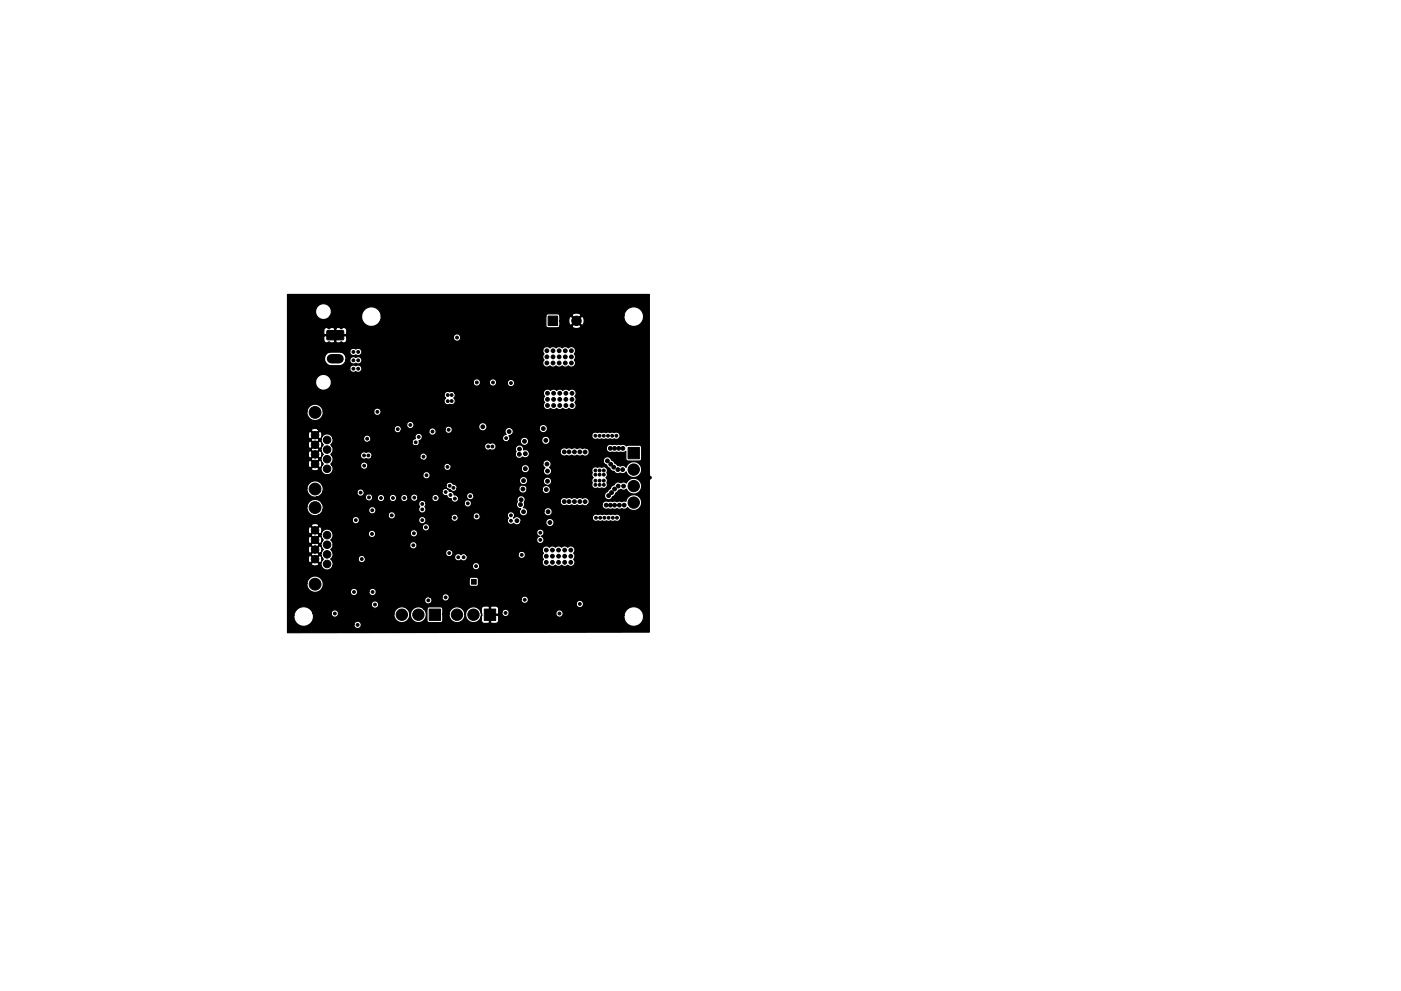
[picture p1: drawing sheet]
<svg xmlns="http://www.w3.org/2000/svg" width="297mm" height="210mm" viewBox="0 0 297 210" stroke-linecap="round" stroke-linejoin="round" font-family="sans-serif">
<g fill="#000" stroke="#000" stroke-width=".21">
<path d="M69.4 70.2l3.3-.1 .2 .2v1.7l-.3 .1h-3.2l-.1-.2zM116.2 67.1h2v2h-2zM133.2 94.9h2.4v2.4h-2.4zM91 129.2h2.4v2.4h-2.4zM100 122.9h1v1h-1zM102.7 129.2h2.4v2.4h-2.4z"/>
<circle cx="67.1" cy="72.8" r=".3"/>
<circle cx="67.1" cy="71.1" r=".3"/>
<circle cx="67.1" cy="69.5" r=".3"/>
<circle cx="68.5" cy="72.8" r=".3"/>
<circle cx="68.5" cy="71.1" r=".3"/>
<circle cx="68.5" cy="69.5" r=".3"/>
<circle cx="69.8" cy="72.8" r=".3"/>
<circle cx="69.8" cy="69.5" r=".3"/>
<circle cx="71.1" cy="72.8" r=".3"/>
<circle cx="71.1" cy="69.5" r=".3"/>
<circle cx="72.4" cy="72.8" r=".3"/>
<circle cx="72.4" cy="69.5" r=".3"/>
<circle cx="73.7" cy="72.8" r=".3"/>
<circle cx="73.7" cy="71.1" r=".3"/>
<circle cx="73.7" cy="69.5" r=".3"/>
<circle cx="74.9" cy="72.8" r=".3"/>
<circle cx="74.9" cy="71.1" r=".3"/>
<circle cx="74.9" cy="78.2" r=".3"/>
<circle cx="74.9" cy="69.5" r=".3"/>
<circle cx="74.9" cy="74.7" r=".3"/>
<circle cx="74.9" cy="76.4" r=".3"/>
<circle cx="75.9" cy="76.4" r=".3"/>
<circle cx="75.9" cy="78.2" r=".3"/>
<circle cx="75.9" cy="74.7" r=".3"/>
<circle cx="81.2" cy="71.5" r=".3"/>
<circle cx="87.1" cy="66" r=".3"/>
<circle cx="89.9" cy="75.1" r=".3"/>
<circle cx="93.2" cy="73.1" r=".3"/>
<circle cx="94.7" cy="75.6" r=".3"/>
<circle cx="96.1" cy="68.3" r=".3"/>
<circle cx="96.9" cy="71.6" r=".3"/>
<circle cx="99.1" cy="79.9" r=".3"/>
<circle cx="116" cy="74.4" r=".4"/>
<circle cx="116" cy="75.7" r=".4"/>
<circle cx="116" cy="77" r=".4"/>
<circle cx="117.3" cy="74.4" r=".4"/>
<circle cx="117.3" cy="77" r=".4"/>
<circle cx="117.3" cy="75.7" r=".4"/>
<circle cx="118.6" cy="74.4" r=".4"/>
<circle cx="118.6" cy="77" r=".4"/>
<circle cx="118.6" cy="75.7" r=".4"/>
<circle cx="119.9" cy="74.4" r=".4"/>
<circle cx="119.9" cy="77" r=".4"/>
<circle cx="119.9" cy="75.7" r=".4"/>
<circle cx="121.2" cy="74.4" r=".4"/>
<circle cx="121.2" cy="75.7" r=".4"/>
<circle cx="121.2" cy="77" r=".4"/>
<circle cx="122.2" cy="68.1" r="1"/>
<circle cx="66.8" cy="98.4" r=".8"/>
<circle cx="66.8" cy="94.4" r=".8"/>
<circle cx="66.8" cy="96.4" r=".8"/>
<circle cx="66.8" cy="92.3" r=".8"/>
<circle cx="66.8" cy="87.5" r="1.25"/>
<circle cx="69.3" cy="99.5" r=".8"/>
<circle cx="69.3" cy="95.4" r=".8"/>
<circle cx="69.3" cy="93.3" r=".8"/>
<circle cx="69.3" cy="97.4" r=".8"/>
<circle cx="73.9" cy="85.2" r=".3"/>
<circle cx="75.6" cy="91.3" r=".3"/>
<circle cx="77.2" cy="96.6" r=".3"/>
<circle cx="77.2" cy="98.8" r=".3"/>
<circle cx="77.9" cy="93.1" r=".3"/>
<circle cx="78.1" cy="96.6" r=".3"/>
<circle cx="78.7" cy="98.8" r=".3"/>
<circle cx="79.4" cy="91.3" r=".3"/>
<circle cx="80" cy="87.4" r=".3"/>
<circle cx="83.1" cy="93.2" r=".3"/>
<circle cx="84.3" cy="91.1" r=".3"/>
<circle cx="87" cy="90.2" r=".3"/>
<circle cx="87.3" cy="96" r=".3"/>
<circle cx="88.1" cy="93.8" r=".3"/>
<circle cx="88.4" cy="88.5" r=".3"/>
<circle cx="88.8" cy="92.7" r=".3"/>
<circle cx="89.2" cy="83.8" r=".3"/>
<circle cx="89.5" cy="97.9" r=".3"/>
<circle cx="89.8" cy="96.9" r=".3"/>
<circle cx="90.4" cy="99.6" r=".3"/>
<circle cx="91.7" cy="91.6" r=".3"/>
<circle cx="94.9" cy="99.1" r=".3"/>
<circle cx="94.9" cy="85.1" r=".3"/>
<circle cx="94.9" cy="83.8" r=".3"/>
<circle cx="95" cy="89" r=".3"/>
<circle cx="95.1" cy="91.2" r=".3"/>
<circle cx="95.6" cy="96.4" r=".3"/>
<circle cx="95.8" cy="85.1" r=".3"/>
<circle cx="95.8" cy="83.8" r=".3"/>
<circle cx="96.9" cy="96.7" r=".3"/>
<circle cx="99.1" cy="82.2" r=".3"/>
<circle cx="101.1" cy="81.1" r=".3"/>
<circle cx="102.4" cy="90.5" r=".4"/>
<circle cx="103.3" cy="99.9" r=".3"/>
<circle cx="103.5" cy="94.7" r=".3"/>
<circle cx="104.3" cy="99.9" r=".3"/>
<circle cx="104.4" cy="94.7" r=".3"/>
<circle cx="104.5" cy="81.1" r=".3"/>
<circle cx="105.3" cy="99.9" r=".3"/>
<circle cx="105.7" cy="90.8" r=".4"/>
<circle cx="107.3" cy="93" r=".3"/>
<circle cx="107.7" cy="86.2" r=".3"/>
<circle cx="107.9" cy="91.6" r=".4"/>
<circle cx="108.3" cy="81.3" r=".3"/>
<circle cx="110.1" cy="96.4" r=".4"/>
<circle cx="110.1" cy="95.3" r=".4"/>
<circle cx="111.2" cy="93.6" r=".4"/>
<circle cx="111.4" cy="99.4" r=".4"/>
<circle cx="111.4" cy="96.3" r=".4"/>
<circle cx="111.5" cy="86.2" r=".3"/>
<circle cx="112.3" cy="82.9" r=".3"/>
<circle cx="112.3" cy="81.1" r=".3"/>
<circle cx="114.3" cy="96" r=".4"/>
<circle cx="115.2" cy="90.9" r=".4"/>
<circle cx="115.3" cy="96" r=".4"/>
<circle cx="115.7" cy="93.4" r=".4"/>
<circle cx="116" cy="98.5" r=".4"/>
<circle cx="116.1" cy="99.9" r=".4"/>
<circle cx="116.1" cy="83.4" r=".4"/>
<circle cx="116.1" cy="84.7" r=".4"/>
<circle cx="116.1" cy="86" r=".4"/>
<circle cx="116.2" cy="96" r=".4"/>
<circle cx="117.1" cy="96" r=".4"/>
<circle cx="117.4" cy="83.4" r=".4"/>
<circle cx="117.4" cy="86" r=".4"/>
<circle cx="117.4" cy="84.7" r=".4"/>
<circle cx="118.7" cy="83.4" r=".4"/>
<circle cx="118.7" cy="86" r=".4"/>
<circle cx="118.7" cy="84.7" r=".4"/>
<circle cx="119.6" cy="95.9" r=".4"/>
<circle cx="120" cy="83.4" r=".4"/>
<circle cx="120" cy="84.7" r=".4"/>
<circle cx="120" cy="86" r=".4"/>
<circle cx="120.6" cy="95.9" r=".4"/>
<circle cx="121.3" cy="83.4" r=".4"/>
<circle cx="121.3" cy="86" r=".4"/>
<circle cx="121.3" cy="84.7" r=".4"/>
<circle cx="121.8" cy="95.9" r=".4"/>
<circle cx="122.9" cy="95.9" r=".4"/>
<circle cx="124.1" cy="95.9" r=".4"/>
<circle cx="124.1" cy="84.1" r=".4"/>
<circle cx="124.1" cy="85.4" r=".4"/>
<circle cx="125.4" cy="84.1" r=".4"/>
<circle cx="125.4" cy="85.4" r=".4"/>
<circle cx="126.2" cy="92.5" r=".3"/>
<circle cx="126.2" cy="99.8" r=".3"/>
<circle cx="126.7" cy="84.1" r=".4"/>
<circle cx="126.7" cy="85.4" r=".4"/>
<circle cx="127.1" cy="92.5" r=".3"/>
<circle cx="127.1" cy="99.8" r=".3"/>
<circle cx="128" cy="84.1" r=".4"/>
<circle cx="128" cy="85.4" r=".4"/>
<circle cx="128" cy="99.8" r=".3"/>
<circle cx="128" cy="92.5" r=".3"/>
<circle cx="128.8" cy="97.8" r=".4"/>
<circle cx="128.9" cy="92.5" r=".3"/>
<circle cx="129.3" cy="84.1" r=".4"/>
<circle cx="129.3" cy="85.4" r=".4"/>
<circle cx="129.4" cy="95.1" r=".4"/>
<circle cx="129.5" cy="98.5" r=".4"/>
<circle cx="129.8" cy="92.5" r=".3"/>
<circle cx="130.1" cy="99.1" r=".4"/>
<circle cx="130.3" cy="95.1" r=".4"/>
<circle cx="130.7" cy="92.5" r=".3"/>
<circle cx="131" cy="99.6" r=".4"/>
<circle cx="131.2" cy="95.1" r=".4"/>
<circle cx="132" cy="99.6" r=".4"/>
<circle cx="132.1" cy="95.1" r=".4"/>
<circle cx="134.4" cy="99.6" r="1.2"/>
<circle cx="136.9" cy="92.8" r=".3"/>
<circle cx="66.8" cy="118.6" r=".8"/>
<circle cx="66.8" cy="114.6" r=".8"/>
<circle cx="66.8" cy="112.5" r=".8"/>
<circle cx="66.8" cy="116.6" r=".8"/>
<circle cx="66.8" cy="103.8" r="1.25"/>
<circle cx="66.8" cy="107.7" r="1.25"/>
<circle cx="69.3" cy="119.7" r=".8"/>
<circle cx="69.3" cy="115.6" r=".8"/>
<circle cx="69.3" cy="113.5" r=".8"/>
<circle cx="69.3" cy="117.6" r=".8"/>
<circle cx="75.4" cy="110.4" r=".3"/>
<circle cx="76.5" cy="104.5" r=".3"/>
<circle cx="76.7" cy="118.6" r=".3"/>
<circle cx="76.8" cy="108.1" r=".3"/>
<circle cx="78.2" cy="105.5" r=".3"/>
<circle cx="78.2" cy="104.5" r=".3"/>
<circle cx="78.9" cy="113.3" r=".3"/>
<circle cx="78.9" cy="108.3" r=".3"/>
<circle cx="80.8" cy="105.7" r=".3"/>
<circle cx="82" cy="105.7" r=".3"/>
<circle cx="83.1" cy="109.3" r=".3"/>
<circle cx="83.3" cy="105.7" r=".3"/>
<circle cx="83.4" cy="115.7" r=".3"/>
<circle cx="83.4" cy="111.9" r=".3"/>
<circle cx="83.8" cy="108.1" r=".3"/>
<circle cx="85.7" cy="105.7" r=".3"/>
<circle cx="87.6" cy="115.7" r=".3"/>
<circle cx="87.8" cy="113.2" r=".3"/>
<circle cx="87.8" cy="105.6" r=".3"/>
<circle cx="89.5" cy="106.9" r=".3"/>
<circle cx="89.5" cy="108.1" r=".3"/>
<circle cx="89.5" cy="110.4" r=".3"/>
<circle cx="89.7" cy="103.9" r=".3"/>
<circle cx="90.3" cy="111.9" r=".3"/>
<circle cx="90.4" cy="100.8" r=".3"/>
<circle cx="92.3" cy="105.7" r=".3"/>
<circle cx="94.5" cy="101.7" r=".3"/>
<circle cx="94.5" cy="104.4" r=".3"/>
<circle cx="94.6" cy="111.9" r=".3"/>
<circle cx="94.6" cy="110.6" r=".3"/>
<circle cx="95.3" cy="117.3" r=".3"/>
<circle cx="95.3" cy="103.1" r=".3"/>
<circle cx="95.5" cy="105" r=".3"/>
<circle cx="96.1" cy="103.5" r=".3"/>
<circle cx="96.4" cy="109.8" r=".3"/>
<circle cx="96.4" cy="105.8" r=".3"/>
<circle cx="96.5" cy="116.7" r=".3"/>
<circle cx="96.8" cy="111.6" r=".3"/>
<circle cx="96.8" cy="108.3" r=".3"/>
<circle cx="97.2" cy="118.2" r=".3"/>
<circle cx="98.3" cy="118.2" r=".3"/>
<circle cx="99.2" cy="106.8" r=".3"/>
<circle cx="99.2" cy="117.3" r=".3"/>
<circle cx="99.7" cy="105.3" r=".3"/>
<circle cx="101.1" cy="109.5" r=".3"/>
<circle cx="103.3" cy="100.9" r=".3"/>
<circle cx="103.3" cy="101.9" r=".3"/>
<circle cx="103.5" cy="111.1" r=".3"/>
<circle cx="104.3" cy="100.9" r=".3"/>
<circle cx="104.3" cy="101.9" r=".3"/>
<circle cx="105.3" cy="100.9" r=".3"/>
<circle cx="105.3" cy="101.9" r=".3"/>
<circle cx="108.3" cy="109.3" r=".3"/>
<circle cx="108.3" cy="110.5" r=".3"/>
<circle cx="109.6" cy="110.5" r=".4"/>
<circle cx="110.4" cy="107.1" r=".4"/>
<circle cx="110.5" cy="106" r=".4"/>
<circle cx="110.6" cy="117.7" r=".3"/>
<circle cx="110.7" cy="116.6" r=".4"/>
<circle cx="110.9" cy="103.8" r=".4"/>
<circle cx="111" cy="108.6" r=".4"/>
<circle cx="111" cy="102" r=".4"/>
<circle cx="114.4" cy="106.4" r=".4"/>
<circle cx="114.6" cy="114.5" r=".3"/>
<circle cx="114.6" cy="113" r=".3"/>
<circle cx="115.3" cy="106.4" r=".4"/>
<circle cx="115.8" cy="116.7" r=".4"/>
<circle cx="115.8" cy="118" r=".4"/>
<circle cx="115.8" cy="103.9" r=".4"/>
<circle cx="115.8" cy="119.3" r=".4"/>
<circle cx="116.1" cy="102.1" r=".4"/>
<circle cx="116.2" cy="108.6" r=".4"/>
<circle cx="116.2" cy="106.4" r=".4"/>
<circle cx="116.6" cy="110.9" r=".4"/>
<circle cx="117.1" cy="106.4" r=".4"/>
<circle cx="117.1" cy="116.7" r=".4"/>
<circle cx="117.1" cy="119.3" r=".4"/>
<circle cx="117.1" cy="118" r=".4"/>
<circle cx="118.4" cy="116.7" r=".4"/>
<circle cx="118.4" cy="119.3" r=".4"/>
<circle cx="118.4" cy="118" r=".4"/>
<circle cx="119.6" cy="106.4" r=".4"/>
<circle cx="119.7" cy="116.7" r=".4"/>
<circle cx="119.7" cy="118" r=".4"/>
<circle cx="119.7" cy="119.3" r=".4"/>
<circle cx="120.6" cy="106.4" r=".4"/>
<circle cx="121" cy="116.7" r=".4"/>
<circle cx="121" cy="119.3" r=".4"/>
<circle cx="121" cy="118" r=".4"/>
<circle cx="121.8" cy="106.4" r=".4"/>
<circle cx="122.9" cy="106.4" r=".4"/>
<circle cx="124.1" cy="106.4" r=".4"/>
<circle cx="124.3" cy="117.5" r=".4"/>
<circle cx="124.3" cy="118.8" r=".4"/>
<circle cx="125.6" cy="117.5" r=".4"/>
<circle cx="125.6" cy="118.8" r=".4"/>
<circle cx="126.2" cy="102" r=".3"/>
<circle cx="126.2" cy="100.7" r=".3"/>
<circle cx="126.2" cy="102.9" r=".3"/>
<circle cx="126.4" cy="109.8" r=".3"/>
<circle cx="126.9" cy="117.5" r=".4"/>
<circle cx="126.9" cy="118.8" r=".4"/>
<circle cx="127.1" cy="102.9" r=".3"/>
<circle cx="127.1" cy="102" r=".3"/>
<circle cx="127.1" cy="100.7" r=".3"/>
<circle cx="127.3" cy="109.8" r=".3"/>
<circle cx="128" cy="100.7" r=".3"/>
<circle cx="128" cy="102" r=".3"/>
<circle cx="128" cy="102.9" r=".3"/>
<circle cx="128.1" cy="109.8" r=".3"/>
<circle cx="128.2" cy="118.8" r=".4"/>
<circle cx="128.2" cy="117.5" r=".4"/>
<circle cx="128.5" cy="107.2" r=".4"/>
<circle cx="129" cy="105.2" r=".4"/>
<circle cx="129" cy="109.8" r=".3"/>
<circle cx="129.4" cy="107.2" r=".4"/>
<circle cx="129.5" cy="117.5" r=".4"/>
<circle cx="129.5" cy="118.8" r=".4"/>
<circle cx="129.7" cy="104.5" r=".4"/>
<circle cx="129.9" cy="109.8" r=".3"/>
<circle cx="130.3" cy="103.8" r=".4"/>
<circle cx="130.3" cy="107.2" r=".4"/>
<circle cx="130.8" cy="109.8" r=".3"/>
<circle cx="131.1" cy="103.1" r=".4"/>
<circle cx="131.3" cy="107.2" r=".4"/>
<circle cx="132.2" cy="103.1" r=".4"/>
<circle cx="132.3" cy="107.2" r=".4"/>
<circle cx="134.4" cy="103.1" r="1.2"/>
<circle cx="134.4" cy="106.6" r="1.2"/>
<circle cx="136.3" cy="110.1" r=".3"/>
<circle cx="137" cy="101.3" r=".3"/>
<circle cx="137.8" cy="101.3" r=".3"/>
<circle cx="66.8" cy="123.9" r="1.25"/>
<circle cx="71" cy="130.2" r=".3"/>
<circle cx="73.8" cy="126.7" r=".3"/>
<circle cx="75.1" cy="125.6" r=".3"/>
<circle cx="75.8" cy="132.6" r=".3"/>
<circle cx="77.1" cy="125.5" r=".3"/>
<circle cx="79" cy="125.6" r=".3"/>
<circle cx="79.5" cy="128.3" r=".3"/>
<circle cx="80.9" cy="125.6" r=".3"/>
<circle cx="85.2" cy="130.4" r="1.2"/>
<circle cx="86.4" cy="126.1" r=".3"/>
<circle cx="88.7" cy="130.4" r="1.2"/>
<circle cx="90.8" cy="127.4" r=".3"/>
<circle cx="90.8" cy="125.7" r=".3"/>
<circle cx="94.5" cy="126.8" r=".3"/>
<circle cx="94.7" cy="124.5" r=".3"/>
<circle cx="96.9" cy="130.4" r="1.2"/>
<circle cx="100.4" cy="130.4" r="1.2"/>
<circle cx="100.9" cy="120.1" r=".3"/>
<circle cx="103.3" cy="122.2" r=".3"/>
<circle cx="106.8" cy="121.9" r=".3"/>
<circle cx="107.2" cy="130" r=".3"/>
<circle cx="111.3" cy="127.2" r=".3"/>
<circle cx="115.3" cy="130" r=".3"/>
<circle cx="118.6" cy="130.2" r=".3"/>
<circle cx="122.9" cy="128.1" r=".3"/>
<circle cx="127.1" cy="130.2" r=".3"/>
</g>
<path d="M70.3 76.1h1.6" fill="none" stroke="#000" stroke-width="2"/>
<path d="M61 62.5h76.7v71.6l-76.7 .1v-3.6h1.3v.4a2.08 2.08 0 0 0 3.3 1.5h9.4v.2a.78 .78 0 0 0 1.2 .5 .78 .78 0 0 0 0-1.3 .78 .78 0 0 0-1.2 .6h-9.4l.4-.4 .4-.7 .1-.8-.2-.5h3.9a.78 .78 0 0 0 .7 .8 .78 .78 0 0 0 .9-.6h11.7v.3a1.69 1.69 0 0 0 1.9 1.5 1.69 1.69 0 0 0 1.5-1.8h.1v.3a1.68 1.68 0 0 0 2.4 1.3 1.68 1.68 0 0 0 .5-2.7h.6v2.5l.4 .4h2.7l.3-.4v-1.4h1.3v.3a1.69 1.69 0 0 0 1.9 1.5 1.69 1.69 0 0 0 1.5-1.8h.1v.3a1.68 1.68 0 0 0 1.7 1.5 1.68 1.68 0 0 0 1.7-1.5h.1l-.1 .1v1l.2 .5 1.3 .1 .2-.2v-1.5h.2v1.5l.2 .2h.9a.64 .64 0 0 0 .6-.7v-.9l-.1-.1h-1.9l.1-1.9h.2v1.6h1.6l.1-.3h.7a.78 .78 0 0 0 .7 .8 .78 .78 0 0 0 .9-.7h9.8v.1a.78 .78 0 0 0 .6 .7 .78 .78 0 0 0 .9-.3h13v.4a2.09 2.09 0 0 0 3.2 1.6 2.09 2.09 0 0 0 0-3.6 2.09 2.09 0 0 0-3.2 1.6l-13-.1a.78 .78 0 0 0-.5-1.1 .78 .78 0 0 0-1 .7h-9.8v-.1a.78 .78 0 0 0-.8-.7 .78 .78 0 0 0-.8 .7h-.7v-.8a.64 .64 0 0 0-.6-.6h-.9l-.2 .1-.4-.1-1.3 .1-.2 .4v1l.1 .2h-.1a1.68 1.68 0 0 0-1.7-1.6 1.68 1.68 0 0 0-1.7 1.6h-.1l-.1-.4a1.69 1.69 0 0 0-1.8-1.2 1.69 1.69 0 0 0-1.5 1.6h-1.3v-1.2l-.4-.3h-2.6l-.2 .1-.2 .3h-.6a1.68 1.68 0 0 0-1.8-.4 1.68 1.68 0 0 0-1.1 1.5h-.1l-.1-.4a1.69 1.69 0 0 0-1.8-1.2 1.69 1.69 0 0 0-1.5 1.6l-11.7-.1a.78 .78 0 0 0-.7-.8 .78 .78 0 0 0-.9 .7h-3.9l-.1-.3a2.09 2.09 0 0 0-2.2-1 2.09 2.09 0 0 0-1.7 1.8h-1.3v-2.4h17.7v.1a.78 .78 0 0 0 1.2 .6 .78 .78 0 0 0 0-1.3 .78 .78 0 0 0-1.2 .6h-17.7v-.9h29v.2a.78 .78 0 0 0 1.2 .6h31v.1a.78 .78 0 0 0 1.1 .6 .78 .78 0 0 0 0-1.3 .78 .78 0 0 0-1.1 .6h-31l.1-.1a.78 .78 0 0 0-.2-1.3h2.6v.1a.78 .78 0 0 0 .6 .7 .78 .78 0 0 0 .8-.3h15.4v.1a.78 .78 0 0 0 1.2 .6 .78 .78 0 0 0 0-1.3 .78 .78 0 0 0-1.2 .6l-15.3-.1a.78 .78 0 0 0-.5-1.1 .78 .78 0 0 0-1 .7l-2.7-.1a.78 .78 0 0 0-1 .7h-29v-3.5h4.1v.3a1.73 1.73 0 0 0 2.4 1.4h6.8v.2a.78 .78 0 0 0 .8 .7 .78 .78 0 0 0 .7-.9h2.4v.2a.78 .78 0 0 0 1.2 .6 .78 .78 0 0 0 0-1.4 .78 .78 0 0 0-1.2 .6h-2.4v-.1a.78 .78 0 0 0-.8-.6 .78 .78 0 0 0-.7 .7h-6.8h.1a1.73 1.73 0 0 0 .6-2.6h31.3v1.1l.3 .4h1.3l.3-.2v-.3v-1.1l-.4-.3h-1.2l-.3 .4h-31.3a1.73 1.73 0 0 0-1.9-.6 1.73 1.73 0 0 0-1.2 1.5h-4.1v-4.2h5l.1 .3 .8 .2 .6-.2 .1-.3-.8-.8-.8 .8h-5v-.9h4.4a.63 .63 0 0 0 .4 .7l.8-.8h.4l.8 .8h.2l.2-.8-.2-.7-.2-.1-.8 .8h-.4l-.8-.8a.78 .78 0 0 0-.4 .9h-4.4v-1.1h5l.1 .2 .7 .7 .5-.6a.33 .33 0 0 0 .2-.5l-.7-.6-.8 .8h-5v-.9h4.4a.63 .63 0 0 0 .4 .7l.8-.8h.4l.8 .8 .2-.1 .2-.8-.2-.6-.2-.1-.8 .8h-.4l-.8-.8a.78 .78 0 0 0-.4 .9h-4.4v-1.2h5l.1 .3 .7 .6 .5-.5a.33 .33 0 0 0 .2-.5l-.7-.7-.8 .8h-5v-.9h4.4a.63 .63 0 0 0 .4 .8l.8-.8h.4l.8 .8 .2-.1 .2-.8-.2-.7-.2-.1-.8 .9h-.4l-.8-.9a.78 .78 0 0 0-.4 .9h-4.4v-1.1h5l.1 .3 .7 .6 .7-.6 .1-.4h.5v.5l.4 .7a1.28 1.28 0 0 0 .1 2 1.27 1.27 0 0 0 0 2 1.28 1.28 0 0 0 0 2.1 1.28 1.28 0 0 0 2-.7h29.6v.2a.78 .78 0 0 0 1.1 .6 .78 .78 0 0 0 0-1.3 .78 .78 0 0 0-1.1 .5h-29.6v-.7l-.5-.7 5.8-.1a.78 .78 0 0 0 1 .9 .78 .78 0 0 0 .4-1.2h19.1v.1a.78 .78 0 0 0 .5 .7 .78 .78 0 0 0 .8-.2 .78 .78 0 0 0 1.2 0 .78 .78 0 0 0-.1-1.2h11v.2a.78 .78 0 0 0 1.2 .6 .78 .78 0 0 0 0-1.3 .78 .78 0 0 0-1.2 .5h-11a1.03 1.03 0 0 0-1.1 0 .78 .78 0 0 0-1.3 .6l-19.1-.1a.78 .78 0 0 0-.8-.2 .78 .78 0 0 0-.6 .6h-5.7l.4-.5v-.7h23.9a.78 .78 0 0 0 .6 .8 .78 .78 0 0 0 .9-.5 .78 .78 0 0 0-.5-1h19.4l.3 .8a.87 .87 0 0 0 0 1.3 .88 .88 0 0 0 0 1.2 .88 .88 0 0 0 1.3 0 .87 .87 0 0 0 1.3 0 .87 .87 0 0 0 1.3 0 .87 .87 0 0 0 1.3 0 .88 .88 0 0 0 1.2 0 .88 .88 0 0 0 0-1.2 .87 .87 0 0 0 0-1.3 .88 .88 0 0 0 0-1.3 .88 .88 0 0 0-1.2 0 .87 .87 0 0 0-1.3 0 .87 .87 0 0 0-1.3 0 .87 .87 0 0 0-1.3 0 .88 .88 0 0 0-1-.2 .88 .88 0 0 0-.6 .7h-19.4a.78 .78 0 0 0-1 .7h-23.9l-.5-.7 .4-.4 .1-.6h16.3v.2a.78 .78 0 0 0 1.1 .6 .78 .78 0 0 0 0-1.4 .78 .78 0 0 0-1.1 .6h-16.3l-.1-.6-.4-.4 .5-.7v-.7h7.5v.2a.78 .78 0 0 0 .9 .6 .78 .78 0 0 0 .6-.9h7.4v.1a.78 .78 0 0 0 .9 .7 .78 .78 0 0 0 .6-1h25.3l.1 .5 .4 .4a.78 .78 0 0 0-.4 1.2 .78 .78 0 0 0 1.3 0 .78 .78 0 0 0-.5-1.2 .78 .78 0 0 0 .6-.9 .78 .78 0 0 0-.7-.7 .78 .78 0 0 0-.8 .7h-25.3a.78 .78 0 0 0-.8-.5 .78 .78 0 0 0-.7 .7h-7.4a.78 .78 0 0 0-.8-.6 .78 .78 0 0 0-.7 .7h-7.5a1.28 1.28 0 0 0-1.4-.9 1.28 1.28 0 0 0-1.1 1.1 1.44 1.44 0 0 1-1.3-.7l-.8 .8h-5v-.9h4.4a.63 .63 0 0 0 .4 .7l.8-.8h.4l.8 .8h.2l.2-.9-.1-.6h21.4v.2a.78 .78 0 0 0 1.2 .5 .78 .78 0 0 0 0-1.3 .78 .78 0 0 0-1.2 .6l-21.7-.1-.8 .8h-.4l-.8-.8a.78 .78 0 0 0-.4 .9h-4.4v-1.1h5l.8 .8 .8-.8-.1-.2-.8-.2-.6 .2-.1 .2h-5v-1.2h13.7a.78 .78 0 0 0 .7 .8 .78 .78 0 0 0 .8-.8h12.6v.1a.78 .78 0 0 0 1.1 .7 .78 .78 0 0 0 .1-1.3h5.6v.1a.78 .78 0 0 0 1 .7 .78 .78 0 0 0 .5-1.1h3.2v.1a.78 .78 0 0 0 .9 .7 .78 .78 0 0 0 .6-1h5.8l.2 .6a.78 .78 0 0 0 0 1.1 .78 .78 0 0 0 1.1 0 .88 .88 0 0 0 1.5-.2h5.3v.2a.88 .88 0 0 0 1.4 .6 .88 .88 0 0 0 0-1.5 .88 .88 0 0 0-1.4 .7h-5.3v-.6l-.3-.4h15.5a.85 .85 0 0 0 1.3 .7h3.4a.83 .83 0 0 0 1.3-.7 .83 .83 0 0 0-1.3-.6h-3.6a.78 .78 0 0 0-1.1 .6l-15.6-.1a1.03 1.03 0 0 0-1.1 .2 .78 .78 0 0 0-.2-1.3 .78 .78 0 0 0-1.1 .7l-5.9-.1a.78 .78 0 0 0-.8-.4 .78 .78 0 0 0-.6 .7h-3.2l-.1-.1a.78 .78 0 0 0-.8-.3 .78 .78 0 0 0-.6 .7h-5.6a.78 .78 0 0 0-1.2 .5h-12.6v-.2a.78 .78 0 0 0-.8-.5 .78 .78 0 0 0-.7 .7h-13.7v-2.8h4.1v.4a1.73 1.73 0 0 0 2.4 1.4h14.8v.1a.78 .78 0 0 0 1.2 .6 .78 .78 0 0 0 0-1.3 .78 .78 0 0 0-1.2 .6h-14.8l.6-.5 .4-.6h9.7a.78 .78 0 0 0 1 .8 .78 .78 0 0 0 .3-1.3 .78 .78 0 0 0-1.3 .3v.2h-9.7v-.7l-.2-.6h20.5l.1 .7a.78 .78 0 0 0 .1 1.1 .78 .78 0 0 0 1.1-.1 .78 .78 0 0 0 0-1.1l.2-.3v-.5h8.1v.2a.78 .78 0 0 0 .7 .7 .78 .78 0 0 0 .8-.6h9.6v.1a.88 .88 0 0 0 .9 .8 .88 .88 0 0 0 .3 1.5 .88 .88 0 0 0 1.2-.9h3.4v.2a.88 .88 0 0 0 1.4 .6 .88 .88 0 0 0 0-1.5 .88 .88 0 0 0-1.4 .7h-3.4l-.3-.6-.6-.2 .2-.6-.1-.5 .2-.3h7.5v.2a1 1 0 0 0 1.4 .7l.5 .1 .5-.2a.92 .92 0 0 0 1.2 0 .93 .93 0 0 0 1.1 0 .87 .87 0 0 0 1.2 0h2.9v.2a.93 .93 0 0 0 1.4 .7l1.4 .1 .4-.2 .4 .2a1.17 1.17 0 0 1 1.2-.1l.7-.3a1.68 1.68 0 0 0 2.6 0 1.68 1.68 0 0 0-.7-2.6 1.68 1.68 0 0 0-2.3 1.3l-.3-.1a1.17 1.17 0 0 1-1.2 0l-.4 .2-.4-.2-1.5 .1a.88 .88 0 0 0-1.3 .7h-2.9v-.1a.89 .89 0 0 0 0-1.2 .89 .89 0 0 0-1.2-.1 .92 .92 0 0 0-1.1 0 .92 .92 0 0 0-1.2 0l-.5-.2-.7 .1a.88 .88 0 0 0-1.2 .7h-7.5a.9 .9 0 0 0-.9-1.1 .9 .9 0 0 0-.7 1.3l-.2 .5h-9.6a.78 .78 0 0 0-.6-1 .78 .78 0 0 0-.9 .7h-8.1a.78 .78 0 0 0-.8-.5 .78 .78 0 0 0-.7 .7h-20.5l-.2-.3a1.74 1.74 0 0 0-1.8-.6 1.74 1.74 0 0 0-1.2 1.5h-4.1v-3.9h4.1v.3a1.72 1.72 0 0 0 2 1.6h10.4v.1a.78 .78 0 0 0 .7 .7 .78 .78 0 0 0 .8-.7h1v.1a.78 .78 0 0 0 .8 .7 .78 .78 0 0 0 .7-.8h1v.1a.78 .78 0 0 0 .9 .7 .78 .78 0 0 0 .7-.8h.8v.1a.78 .78 0 0 0 .9 .7 .78 .78 0 0 0 .7-.9h.6v.2a.78 .78 0 0 0 .8 .7 .78 .78 0 0 0 .7-.8h3v.1a.78 .78 0 0 0 1.1 .6 .78 .78 0 0 0 0-1.3 .78 .78 0 0 0-1.1 .6l-3-.1a.78 .78 0 0 0-.8-.7 .78 .78 0 0 0-.7 .7l-.6-.1a.78 .78 0 0 0-.9-.5 .78 .78 0 0 0-.7 .7h-.8v-.2a.78 .78 0 0 0-.9-.5 .78 .78 0 0 0-.7 .7h-1v-.2a.78 .78 0 0 0-.8-.5 .78 .78 0 0 0-.7 .7h-1v-.1a.78 .78 0 0 0-.8-.7 .78 .78 0 0 0-.7 .7h-10.4l.8-.4 .5-.7h7.3a.78 .78 0 0 0 .8 .9 .78 .78 0 0 0 .7-1h16.5v.2a.78 .78 0 0 0 1 .6 .77 .77 0 0 0 1 .7 .78 .78 0 0 0 1.1 .7 .78 .78 0 0 0 .2-1.3h1.9v.2a.78 .78 0 0 0 .9 .6 .78 .78 0 0 0 .6-.9h27.8v.1a.9 .9 0 0 0 .8 .8 .9 .9 0 0 0 .9-.6l.4-.3 .2-.5 .7-.6a.67 .67 0 0 1 .9 0l.7-.2 .1 .1a1.68 1.68 0 0 0 2.6 .5 1.68 1.68 0 0 0-.1-2.6 1.68 1.68 0 0 0-2.6 .7 .91 .91 0 0 0-1.2 0 .89 .89 0 0 0-1.4 .4 .92 .92 0 0 0-.8 .8l-1 .9-.2 .5h-27.8a.78 .78 0 0 0-.8-.6 .78 .78 0 0 0-.7 .7h-1.9l-.7-.3a.78 .78 0 0 0-1-.6 .78 .78 0 0 0-.8-.7 .78 .78 0 0 0-.8 .7h-16.5a.78 .78 0 0 0-.8-.6 .78 .78 0 0 0-.7 .7h-7.3l.1-.8-.1-.6h26.2v.1a.85 .85 0 0 0 .9 .8 .78 .78 0 0 0 .7 .4 .78 .78 0 0 0 .7-.6h13.1v.1a.88 .88 0 0 0 .9 .8 .88 .88 0 0 0 .8-.8h3.2v.2a.88 .88 0 0 0 1.4 .6 .88 .88 0 0 0 0-1.5 .88 .88 0 0 0-1.4 .7h-3.2v-.1a.88 .88 0 0 0-.8-.8 .88 .88 0 0 0-.9 .8l-13.1-.1a.82 .82 0 0 0-.9-.9 .78 .78 0 0 0-.8-.4 .78 .78 0 0 0-.6 .7l-26.3-.1a1.74 1.74 0 0 0-1.8-.8 1.74 1.74 0 0 0-1.4 1.5h-4.1v-1.7h49.1v.2a.88 .88 0 0 0 .9 .8 .88 .88 0 0 0 .9-.9h3.3v.2a.88 .88 0 0 0 1.3 .7 .88 .88 0 0 0 0-1.5 .88 .88 0 0 0-1.3 .6h-3.3v-.1a.88 .88 0 0 0-.9-.8 .88 .88 0 0 0-.9 .8h-49.1v-1.1h28.6v.1a.78 .78 0 0 0 1.2 .6 .78 .78 0 0 0 0-1.3 .78 .78 0 0 0-1.2 .6h-28.6v-1.4h5l.1 .3 .8 .2 .6-.2 .1-.3-.8-.8-.8 .8h-5v-.9h4.4a.63 .63 0 0 0 .4 .8l.8-.9h.4l.8 .9 .2-.1 .2-.8-.2-.7-.2-.1-.8 .8h-.4l-.8-.8a.78 .78 0 0 0-.4 .9h-4.4v-1.1h5l.1 .2 .7 .7 .5-.6a.33 .33 0 0 0 .2-.5l-.7-.6-.8 .8h-5v-.9h4.4a.63 .63 0 0 0 .4 .7l.8-.8h.4l.8 .8 .2-.1 .2-.8-.2-.6-.2-.1-.8 .8h-.4l-.8-.8a.78 .78 0 0 0-.4 .9h-4.4v-1.1h5l.1 .2 .7 .6 .5-.5a.33 .33 0 0 0 .2-.5l-.7-.7-.8 .9h-5v-1h4.4a.63 .63 0 0 0 .4 .8l.8-.8h.4l.8 .8 .2-.1 .2-.8-.2-.7h-.2l-.8 .8h-.4l-.8-.8a.78 .78 0 0 0-.4 .8h-4.4v-1.1h5l.1 .3 .7 .6 .7-.6 .1-.4h.5v.5l.4 .7a1.28 1.28 0 0 0 .1 2 1.27 1.27 0 0 0 0 2 1.28 1.28 0 0 0-.3 1.8 1.28 1.28 0 0 0 1.8 .3 1.28 1.28 0 0 0 .3-1.8h6v.2a.78 .78 0 0 0 .8 .7 .78 .78 0 0 0 .8-.6h16.1v.1a.78 .78 0 0 0 .7 .7 .78 .78 0 0 0 .8-.5h14.9v.2a.88 .88 0 0 0 1.3 .7 .88 .88 0 0 0 0-1.5 .88 .88 0 0 0-1.3 .6h-14.9v-.5l-.4-.4h19.9l.1 .5 .3 .4a.88 .88 0 0 0 .3 1.5 .88 .88 0 0 0 1.1-1.1h8.6v.6a.77 .77 0 0 0 .3 1 .94 .94 0 0 0-.3 1.2 .84 .84 0 0 0 .3 1 .84 .84 0 0 0 1 .1h.4l.4-.1a.83 .83 0 0 0 1-.1 .83 .83 0 0 0 .1-1.1 .77 .77 0 0 0-.2-1 .94 .94 0 0 0 .2-1.1 .84 .84 0 0 0-.2-1 .84 .84 0 0 0-1-.1l-.4-.1-.4 .2a.78 .78 0 0 0-1.2 .5h-8.6l-.4-.6a.88 .88 0 0 0-.1-1.4h11.5l.2 .6 1.2 1a.99 .99 0 0 0 .9 .7 1.06 1.06 0 0 0 1.4 .4 .87 .87 0 0 0 1.1-.3 1.68 1.68 0 0 0 2.6 .9 1.68 1.68 0 0 0 0-2.7 1.68 1.68 0 0 0-2.6 .9 1.07 1.07 0 0 0-1.3-.3l-.5-.1-.9-1-.4-.2a.88 .88 0 0 0-.9-.7 .88 .88 0 0 0-.8 .8h-11.5a.88 .88 0 0 0-1.3 .7h-19.9a.78 .78 0 0 0-1.1 .6l-16.1-.1a.78 .78 0 0 0-.7-.9 .78 .78 0 0 0-.9 .7h-6l-.3-.3a1.27 1.27 0 0 0 .2-1.8h6.1v.1a.9 .9 0 0 0 1.3 .6 .78 .78 0 0 0 1.2-.5h10.1v.2a.78 .78 0 0 0 1.2 .6 .78 .78 0 0 0 .1-1.3h18.9v.2a.88 .88 0 0 0 .7 .7 .88 .88 0 0 0 .9-.3 .88 .88 0 0 0 1.2 0 .88 .88 0 0 0 .1-1.1h6.7v.2a1 1 0 0 0 1.4 .7l.5 .1 .5-.2a.92 .92 0 0 0 1.2 0 .93 .93 0 0 0 1.1 0 .88 .88 0 0 0 1.4-.3 .88 .88 0 0 0-.7-1.3h4.3v.2a.92 .92 0 0 0 1.4 .7l2.3 .1 .5-.2v1.6l.2 .3 2.7 .1 .3-.1 .1-.4v-2.4l-.1-.3-.3-.1h-2.4l-.4 .1a.94 .94 0 0 0-1.2-.2h-1.8a.88 .88 0 0 0-1.3 .6h-4.5l-.5 .2a.92 .92 0 0 0-1.1 0 .92 .92 0 0 0-1.2 0l-.5-.2-.7 .1a.88 .88 0 0 0-1.2 .7h-6.7l-.5-.4-.6 .1v-.1a.89 .89 0 0 0-1.1-1 .89 .89 0 0 0-.5 1.4l-.2 .5h-18.9a.78 .78 0 0 0-1.3 .5l-10.1-.1a.87 .87 0 0 0-1.3-.8 .78 .78 0 0 0-1.2 .7h-6.1l-.1-.2a1.27 1.27 0 0 0 .2-1.7h32.3v.1a.87 .87 0 0 0 1.3 .6 .81 .81 0 0 0 1.2-.8 .81 .81 0 0 0-1.3-.6 .78 .78 0 0 0-1.2 .7h-32.3l-.3-.3 .5-.7v-.7h6.5a.78 .78 0 0 0 1.1 .8h9.2v.1a.78 .78 0 0 0 1 .7 .78 .78 0 0 0 .4-1.1l.5-.2 .2-.4h17v.1a.78 .78 0 0 0 1.3 .5h2.5v.2a.88 .88 0 0 0 1.1 .8 .88 .88 0 0 0 .6-1.2h2.8v.2a.88 .88 0 0 0 1.4 .7 .88 .88 0 0 0 0-1.5 .88 .88 0 0 0-1.4 .6h-2.8v-.1a.88 .88 0 0 0-1-.4 .88 .88 0 0 0-.7 .7h-2.5h.1a.77 .77 0 0 0 0-1.1h17.6a.85 .85 0 0 0 1.3 .7h3.4a.83 .83 0 0 0 1.3-.6 .83 .83 0 0 0-1.3-.7h-3.6a.78 .78 0 0 0-1.1 .6l-17.1-.1a.88 .88 0 0 0 0-1.5h5.9v.2a.88 .88 0 0 0 1.4 .7 .88 .88 0 0 0 0-1.5 .88 .88 0 0 0-1.4 .6h-5.9a.88 .88 0 0 0-1.2 .2 .88 .88 0 0 0 .1 1.2 .77 .77 0 0 0-.8 .7l-17-.1a.78 .78 0 0 0-.9-.9 .78 .78 0 0 0-.5 1.2 .78 .78 0 0 0-.7 .7h-9.2l.1-.1a.78 .78 0 0 0-.1-1.3 .78 .78 0 0 0-1.1 .6h-6.5a1.28 1.28 0 0 0-1.4-.9 1.28 1.28 0 0 0-1.1 1.1 1.44 1.44 0 0 1-1.3-.7l-.8 .8h-5v-.9h4.4a.63 .63 0 0 0 .4 .7l.8-.8h.4l.8 .8h.2l.2-.8-.2-.7-.2-.1-.8 .8h-.4l-.8-.8a.78 .78 0 0 0-.4 .9h-4.4v-1.1h5l.8 .8 .8-.8-.3-.3h16.3a.78 .78 0 0 0 .5 .8 .78 .78 0 0 0 .9-.3h5.9v.1a.78 .78 0 0 0 1.1 .7 .78 .78 0 0 0 .3-1.2h2v.2a.78 .78 0 0 0 1.3 .5 .78 .78 0 0 0-.2-1.3h6.1v.1a.88 .88 0 0 0 1.3 .7 .88 .88 0 0 0 0-1.5 .88 .88 0 0 0-1.3 .7l-6.2-.1a.78 .78 0 0 0-1 .7h-2a.78 .78 0 0 0-.8-.3 .78 .78 0 0 0-.6 .7l-5.9-.1a.78 .78 0 0 0-.4-1.1 .78 .78 0 0 0-1 .7l-16.9-.1a.63 .63 0 0 0-.7 .4h-5v-1.2h25.2v.1a.78 .78 0 0 0 1.2 .6 .78 .78 0 0 0 0-1.3 .78 .78 0 0 0-1.2 .6h-25.2v-2.8h4.1v.4a1.73 1.73 0 0 0 1.9 1.5 1.73 1.73 0 0 0 1.5-1.9h10.7v.1a.78 .78 0 0 0 1.2 .6 .78 .78 0 0 0 0-1.3 .78 .78 0 0 0-1.2 .6h-10.7v-.3a1.74 1.74 0 0 0-1.9-1.2 1.74 1.74 0 0 0-1.5 1.5h-4.1v-3.6h33.2l.2 .8a.79 .79 0 0 0-.1 1.1 .79 .79 0 0 0 1.1 .2 .78 .78 0 0 0 1-.3 .78 .78 0 0 0-.2-1.1 .77 .77 0 0 0 .2-1.1h18.8l.3 .8a.87 .87 0 0 0 0 1.3 .88 .88 0 0 0 0 1.3 .88 .88 0 0 0 1.2-.1 .87 .87 0 0 0 1.3 0 .87 .87 0 0 0 1.3 0 .87 .87 0 0 0 1.3 0 .88 .88 0 0 0 1.3 .1 .88 .88 0 0 0 0-1.3 .87 .87 0 0 0 0-1.3 .88 .88 0 0 0 0-1.3 .88 .88 0 0 0-1.3 0 .87 .87 0 0 0-1.3 0 .87 .87 0 0 0-1.3 0 .87 .87 0 0 0-1.3 0 .88 .88 0 0 0-.9-.2 .88 .88 0 0 0-.6 .7h-18.8a.89 .89 0 0 0-1.1-.2 .78 .78 0 0 0-1.1 .6h-33.2v-2.8h5.9v.4a1.68 1.68 0 0 0 1.8 1.5 1.68 1.68 0 0 0 1.6-1.7h30v.1a.78 .78 0 0 0 .9 .7 .78 .78 0 0 0 .7-.8h1.8v.1a.78 .78 0 0 0 .8 .7 .78 .78 0 0 0 .8-.7h2.3v.2a.78 .78 0 0 0 1.1 .5 .78 .78 0 0 0 0-1.3 .78 .78 0 0 0-1.1 .6h-2.3v-.1a.78 .78 0 0 0-.8-.7 .78 .78 0 0 0-.8 .7h-1.8l-.1-.2a.78 .78 0 0 0-.8-.5 .78 .78 0 0 0-.7 .7h-30v-.2a1.69 1.69 0 0 0-1.7-1.5 1.69 1.69 0 0 0-1.7 1.5h-5.9v-2.8h13.2v.2a.8 .8 0 0 0 1.3 .5 .79 .79 0 0 0 1-.1 .79 .79 0 0 0 0-1 .79 .79 0 0 0-1.1-.1 .78 .78 0 0 0-1.2 .5h-13.2v-2h7.8l.2 .8 .7 .6 2.3 .1a1.47 1.47 0 0 0 1.3-1.2h.9v.1a.8 .8 0 0 0 1.3 .6 .79 .79 0 0 0 1-.1 .79 .79 0 0 0 0-1.1 .79 .79 0 0 0-1.1-.1 .78 .78 0 0 0-1.2 .6h-.9l.1-.3a1.47 1.47 0 0 0-1.4-1.5l-2.3 .1-.7 .6-.2 .8h-7.8v-1.5h13.2a.79 .79 0 0 0 .4 .8 .79 .79 0 0 0 .9-.1 .78 .78 0 0 0 .9 0 .78 .78 0 0 0 .2-1h38.5l.3 .8a.87 .87 0 0 0 0 1.3 .88 .88 0 0 0-.1 1.2 .88 .88 0 0 0 1.3 0 .87 .87 0 0 0 1.3 0 .87 .87 0 0 0 1.3 0 .87 .87 0 0 0 1.3 0 .88 .88 0 0 0 1.3 0 .88 .88 0 0 0-.1-1.2 .87 .87 0 0 0 0-1.3 .88 .88 0 0 0 .1-1.3 .88 .88 0 0 0-1.3 0 .87 .87 0 0 0-1.3 0 .87 .87 0 0 0-1.3 0 .87 .87 0 0 0-1.3 0 .88 .88 0 0 0-.9-.2 .88 .88 0 0 0-.6 .7h-38.5a.8 .8 0 0 0-1.2-.2 .78 .78 0 0 0-1.2 .5h-13.2v-2.5h7.6l.1 .4 .5 .2h1.6l.2-.1v-1.4h.2v1.4l.2 .1 1.5 .1a.64 .64 0 0 0 .6-.7v-.6h22.6a.78 .78 0 0 0 1.1 .9 .78 .78 0 0 0 .2-1.3 .78 .78 0 0 0-1.2 .3l-.1 .1h-22.6l-.1-.3h-4.6l-.2 .2v.7h-7.6v-2h7.6v.7l.2 .2h2.2v-1.4h.2v1.4h2.2l.1-.2v-.8l-.4-.5h-1.7l-.4 .1-.2-.1h-1.5a.64 .64 0 0 0-.7 .6h-7.6v-4.2h5.9v.4a1.68 1.68 0 0 0 1.3 1.5 1.68 1.68 0 0 0 1.8-.8h6.7v.4a2.08 2.08 0 0 0 2.2 1.9 2.08 2.08 0 0 0 1.9-2.2h34.9l.1 2.1 .2 .3h2.3l.4-.3h2.6l.1 .3 .9 .2 .8-.2 .1-.3-1-1-.9 1h-2.6v-1.1h1.9a.81 .81 0 0 0 .5 .9l.9-.9h.4l1 .9 .2-.1 .3-.9-.3-.8-.2-.1-1 1h-.4l-.9-1a.94 .94 0 0 0-.5 1h-1.9v-1.2h2.6l.9 1 .9-.9h9.2a2.09 2.09 0 0 0 2.8 2.1 2.09 2.09 0 0 0 .7-3.4 2.09 2.09 0 0 0-3.4 .9l-.1 .4h-9.2v-.3l-.9-.3-.8 .3-.1 .2h-2.6l-.4-.3h-2.2l-.3 .2-.1 .3-34.9-.1a2.09 2.09 0 0 0-2.1-1.9 2.09 2.09 0 0 0-2 1.9l-6.6-.1a1.69 1.69 0 0 0-1-2.4 1.69 1.69 0 0 0-2.2 1.4h-5.9z" fill="#000" stroke="#000" stroke-width=".25"/>
</svg>
